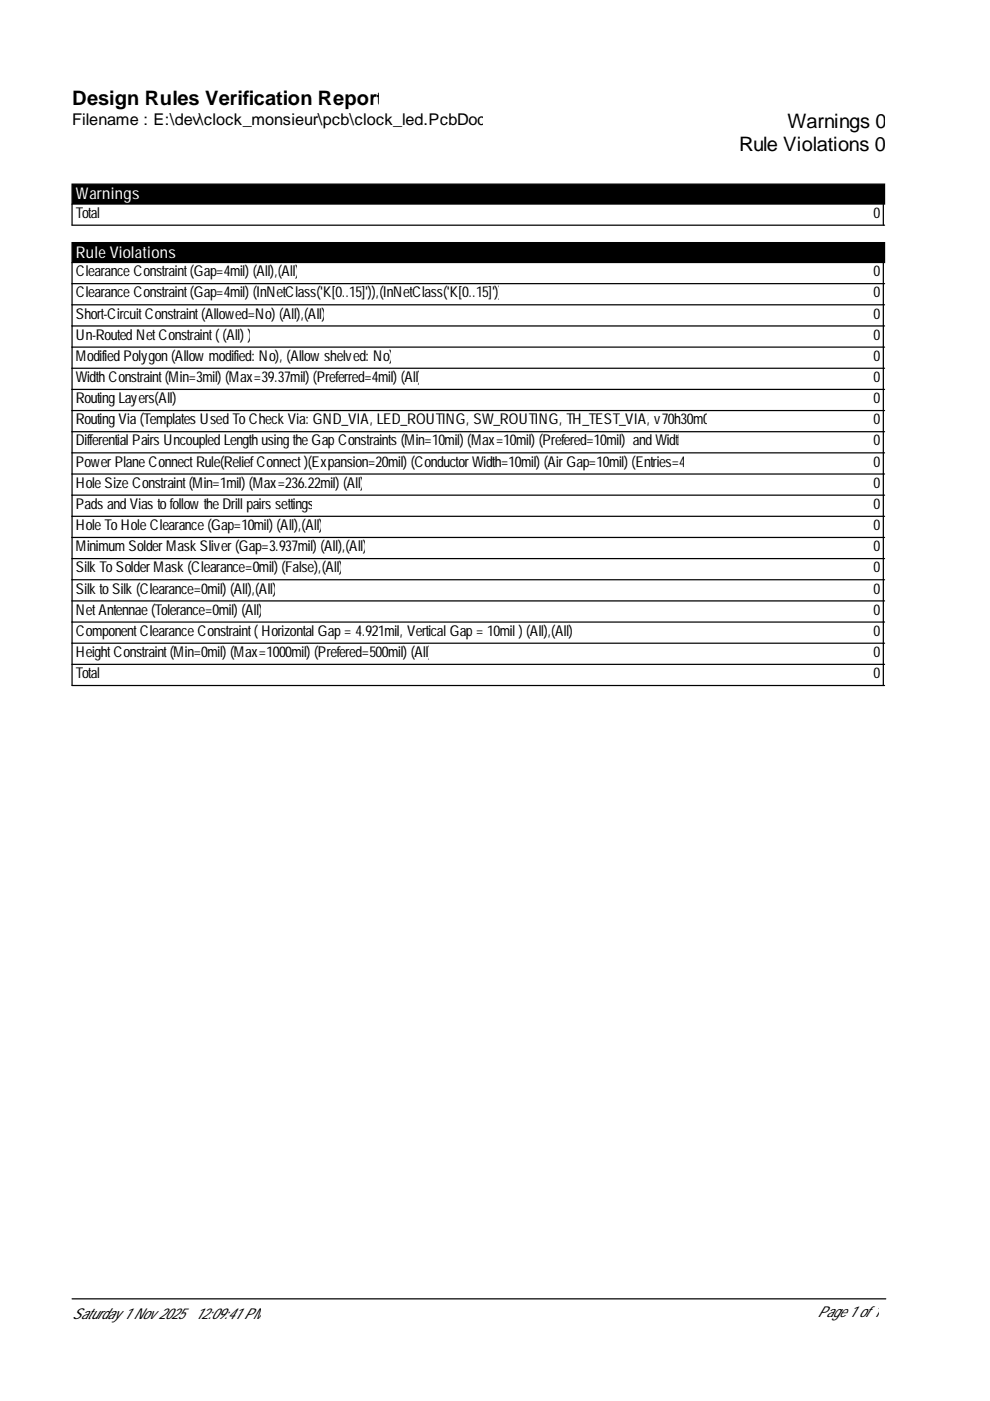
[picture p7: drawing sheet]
<svg xmlns="http://www.w3.org/2000/svg" width="210mm" height="297mm" viewBox="0 0 210 297" stroke-linecap="round" stroke-linejoin="round" font-family="sans-serif">
<defs><g id="words">
<g font-size="4.2">
<text x="15.3" y="22.3">Design Rules Verification Report</text>
<text x="167" y="27">Warnings 0</text>
<text x="156.7" y="32">Rule Violations 0</text>
</g>
<text font-size="3.4" x="15.3" y="26.6">Filename : E:\dev\clock_monsieur\pcb\clock_led.PcbDoc</text>
<g font-size="3.4" fill="#fff">
<text x="16.1" y="42.2">Warnings</text>
<text x="16.1" y="54.6">Rule Violations</text>
</g>
<g font-size="3.2">
<text x="16.1" y="46.2">Total</text>
<text x="185.2" y="46.2">0</text>
<text x="16.1" y="58.6">ClearanceConstraint(Gap=4mil) (All),(All)</text>
<text x="185.2" y="58.6">0</text>
<text x="16.1" y="63.1">ClearanceConstraint(Gap=4mil) (InNetClass('K[0..15]')),(InNetClass('K[0..15]'))</text>
<text x="185.2" y="63.1">0</text>
<text x="16.1" y="67.5">Short-CircuitConstraint(Allowed=No) (All),(All)</text>
<text x="185.2" y="67.5">0</text>
<text x="16.1" y="72">Un-RoutedNetConstraint((All) )</text>
<text x="16.1" y="76.5">ModifiedPolygon(Allowmodified: No), (Allowshelved: No)</text>
<text x="185.2" y="72">0</text>
<text x="185.2" y="76.5">0</text>
<text x="16.1" y="81">WidthConstraint(Min=3mil) (Max=39.37mil) (Preferred=4mil) (All)</text>
<text x="185.2" y="81">0</text>
<text x="16.1" y="85.5">RoutingLayers(All)</text>
<text x="16.1" y="90">RoutingVia(TemplatesUsedToCheckVia: GND_VIA, LED_ROUTING, SW_ROUTING, TH_TEST_VIA, v70h30m0)</text>
<text x="185.2" y="85.5">0</text>
<text x="185.2" y="90">0</text>
<text x="16.1" y="94.4">Differential PairsUncoupledLengthusingtheGapConstraints(Min=10mil) (Max=10mil) (Prefered=10mil) andWidth</text>
<text x="185.2" y="94.4">0</text>
<text x="16.1" y="98.9">PowerPlaneConnectRule(ReliefConnect)(Expansion=20mil) (ConductorWidth=10mil) (AirGap=10mil) (Entries=4)</text>
<text x="185.2" y="98.9">0</text>
<text x="16.1" y="103.4">HoleSizeConstraint(Min=1mil) (Max=236.22mil) (All)</text>
<text x="16.1" y="107.9">PadsandViastofollowtheDrill pairssettings</text>
<text x="185.2" y="103.4">0</text>
<text x="185.2" y="107.9">0</text>
<text x="16.1" y="112.4">HoleToHoleClearance(Gap=10mil) (All),(All)</text>
<text x="185.2" y="112.4">0</text>
<text x="16.1" y="116.9">MinimumSolderMaskSliver(Gap=3.937mil) (All),(All)</text>
<text x="185.2" y="116.9">0</text>
<text x="16.1" y="121.4">SilkToSolderMask(Clearance=0mil) (False),(All)</text>
<text x="16.1" y="125.8">SilktoSilk(Clearance=0mil) (All),(All)</text>
<text x="185.2" y="121.4">0</text>
<text x="185.2" y="125.8">0</text>
<text x="16.1" y="130.3">NetAntennae(Tolerance=0mil) (All)</text>
<text x="185.2" y="130.3">0</text>
<text x="16.1" y="134.8">ComponentClearanceConstraint(Horizontal Gap= 4.921mil, Vertical Gap= 10mil ) (All),(All)</text>
<text x="185.2" y="134.8">0</text>
<text x="16.1" y="139.3">HeightConstraint(Min=0mil) (Max=1000mil) (Prefered=500mil) (All)</text>
<text x="16.1" y="143.8">Total</text>
<text x="185.2" y="139.3">0</text>
<text x="185.2" y="143.8">0</text>
<text x="15.3" y="279.6">Saturday1 Nov2025</text>
<text x="41.3" y="279.6">12:09:41 PM</text>
<text x="173.3" y="279.3">Page1 of1</text>
</g>
</g></defs>
<path d="M15.3 39h172.2v4.3h-172.2zM15.3 51.4h172.2v4.3h-172.2z" fill="#000" stroke="#000" stroke-width=".26"/>
<g fill="none" stroke="#000" stroke-width=".26">
<path d="M15.3 43.3v4.4h172.2M15.3 55.7v89.6h172.2M187.3 43.3v4.4M187.3 55.7v89.6M15.3 60.1h172.2M15.3 64.6h172.2M15.3 69.1h172.2M15.3 73.6h172.2M15.3 78.1h172.2M15.3 82.6h172.2M15.3 87h172.2M15.3 91.5h172.2"/>
<path d="M15.3 96h172.2M15.3 100.5h172.2M15.3 105h172.2M15.3 109.5h172.2M15.3 114h172.2M15.3 118.4h172.2M15.3 122.9h172.2M15.3 127.4h172.2M15.3 131.9h172.2M15.3 136.4h172.2M15.3 140.9h172.2M15.3 275.4h172.5"/>
</g>
<use href="#words"/>
</svg>
